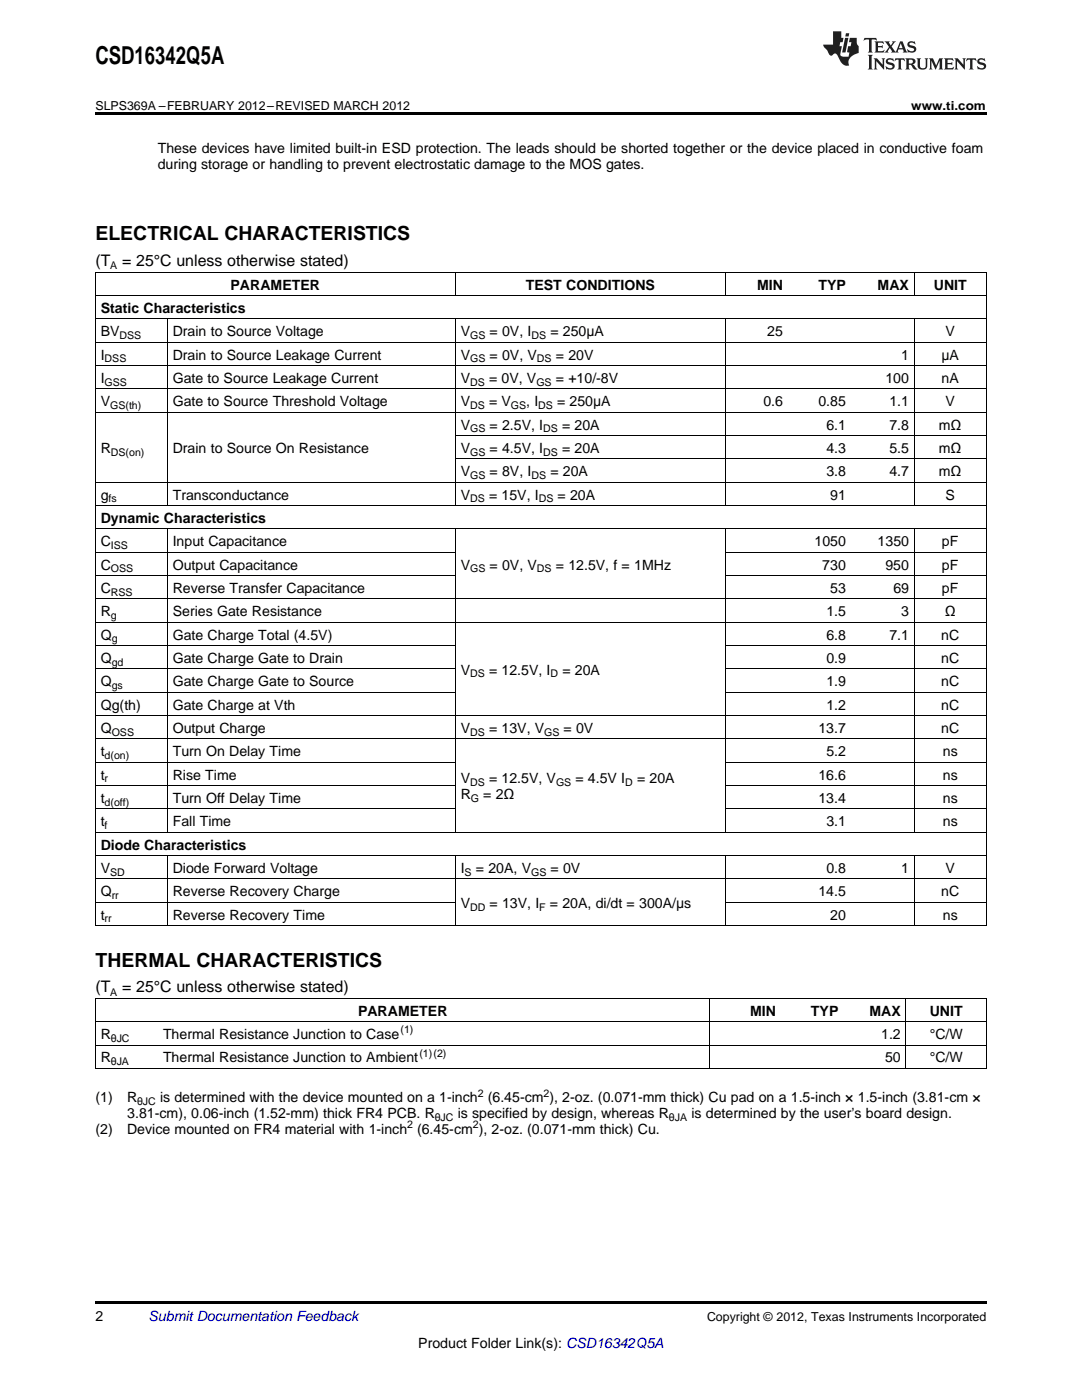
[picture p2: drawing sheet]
<svg xmlns="http://www.w3.org/2000/svg" width="216mm" height="279mm" viewBox="0 0 216 279" stroke-linecap="round" stroke-linejoin="round" font-family="sans-serif">
<defs><g id="words">
<text font-size="4.9" x="19" y="12.8">CSD16342Q5A</text>
<g font-size="3.9">
<text x="19" y="48">ELECTRICAL CHARACTERISTICS</text>
<text x="19" y="192.9">THERMAL CHARACTERISTICS</text>
</g>
<g font-size="3.2">
<text x="19" y="53.1">(T</text>
<text x="24.4" y="53.1">= 25°C unless otherwise stated)</text>
<text x="19" y="198">(T</text>
<text x="24.4" y="198">= 25°C unless otherwise stated)</text>
</g>
<g font-size="2.8">
<text x="31.5" y="30.5">These devices have limited built-in ESD protection. The leads should be shorted together or the device placed in conductive foam</text>
<text x="31.5" y="33.7">during storage or handling to prevent electrostatic damage to the MOS gates.</text>
<text x="46" y="57.8">PARAMETER</text>
<text x="104.9" y="57.8">TEST CONDITIONS</text>
<text x="151.1" y="57.8">MIN</text>
<text x="163.3" y="57.8">TYP</text>
<text x="175.1" y="57.8">MAX</text>
<text x="186.3" y="57.8">UNIT</text>
<text x="20.1" y="62.4">Static Characteristics</text>
<text x="20.1" y="67.1">BV</text>
<text x="20.1" y="71.8">I</text>
<text x="34.5" y="67.1">Drain to Source Voltage</text>
<text x="34.5" y="71.8">Drain to Source Leakage Current</text>
<text x="91.9" y="67.1">V</text>
<text x="91.9" y="71.8">V</text>
<text x="97.7" y="67.1">= 0V, I</text>
<text x="97.7" y="71.8">= 0V, V</text>
<text x="109.8" y="67.1">= 250μA</text>
<text x="110.9" y="71.8">= 20V</text>
<text x="153.1" y="67.1">25</text>
<text x="179.8" y="71.8">1</text>
<text x="187.9" y="71.8">μA</text>
<text x="188.7" y="67.1">V</text>
<text x="20.1" y="76.4">I</text>
<text x="34.5" y="76.4">Gate to Source Leakage Current</text>
<text x="91.9" y="76.4">V</text>
<text x="97.6" y="76.4">= 0V, V</text>
<text x="110.9" y="76.4">= +10/-8V</text>
<text x="176.7" y="76.4">100</text>
<text x="187.9" y="76.4">nA</text>
<text x="20.1" y="81.1">V</text>
<text x="34.5" y="81.1">Gate to Source Threshold Voltage</text>
<text x="91.9" y="81.1">V</text>
<text x="97.6" y="81.1">= V</text>
<text x="105" y="81.1">, I</text>
<text x="111.2" y="81.1">= 250μA</text>
<text x="152.3" y="81.1">0.6</text>
<text x="163.3" y="81.1">0.85</text>
<text x="177.5" y="81.1">1.1</text>
<text x="188.7" y="81.1">V</text>
<text x="91.9" y="85.7">V</text>
<text x="97.7" y="85.7">= 2.5V, I</text>
<text x="112.1" y="85.7">= 20A</text>
<text x="164.9" y="85.7">6.1</text>
<text x="177.5" y="85.7">7.8</text>
<text x="187.4" y="85.7">mΩ</text>
<text x="20.1" y="90.4">R</text>
<text x="34.5" y="90.4">Drain to Source On Resistance</text>
<text x="91.9" y="90.4">V</text>
<text x="91.9" y="95">V</text>
<text x="97.7" y="90.4">= 4.5V, I</text>
<text x="97.7" y="95">= 8V, I</text>
<text x="109.8" y="95">= 20A</text>
<text x="112.1" y="90.4">= 20A</text>
<text x="164.9" y="90.4">4.3</text>
<text x="164.9" y="95">3.8</text>
<text x="177.5" y="90.4">5.5</text>
<text x="177.5" y="95">4.7</text>
<text x="187.4" y="90.4">mΩ</text>
<text x="187.4" y="95">mΩ</text>
<text x="20.1" y="99.7">g</text>
<text x="34.5" y="99.7">Transconductance</text>
<text x="91.9" y="99.7">V</text>
<text x="97.6" y="99.7">= 15V, I</text>
<text x="111.3" y="99.7">= 20A</text>
<text x="165.7" y="99.7">91</text>
<text x="188.7" y="99.7">S</text>
<text x="20.1" y="104.4">Dynamic Characteristics</text>
<text x="20.1" y="109">C</text>
<text x="20.1" y="113.7">C</text>
<text x="34.5" y="109">Input Capacitance</text>
<text x="34.5" y="113.7">Output Capacitance</text>
<text x="91.9" y="113.7">V</text>
<text x="97.7" y="113.7">= 0V, V</text>
<text x="110.9" y="113.7">= 12.5V, f = 1MHz</text>
<text x="162.5" y="109">1050</text>
<text x="164.1" y="113.7">730</text>
<text x="175.1" y="109">1350</text>
<text x="176.7" y="113.7">950</text>
<text x="188" y="109">pF</text>
<text x="188" y="113.7">pF</text>
<text x="20.1" y="118.3">C</text>
<text x="34.5" y="118.3">Reverse Transfer Capacitance</text>
<text x="165.7" y="118.3">53</text>
<text x="178.3" y="118.3">69</text>
<text x="188" y="118.3">pF</text>
<text x="20.1" y="123">R</text>
<text x="34.5" y="123">Series Gate Resistance</text>
<text x="164.9" y="123">1.5</text>
<text x="179.8" y="123">3</text>
<text x="188.5" y="123">Ω</text>
<text x="20.1" y="127.6">Q</text>
<text x="34.5" y="127.6">Gate Charge Total (4.5V)</text>
<text x="164.9" y="127.6">6.8</text>
<text x="177.5" y="127.6">7.1</text>
<text x="187.8" y="127.6">nC</text>
<text x="20.1" y="132.3">Q</text>
<text x="20.1" y="136.9">Q</text>
<text x="34.5" y="132.3">Gate Charge Gate to Drain</text>
<text x="34.5" y="136.9">Gate Charge Gate to Source</text>
<text x="91.9" y="134.6">V</text>
<text x="97.6" y="134.6">= 12.5V, I</text>
<text x="112.2" y="134.6">= 20A</text>
<text x="164.9" y="132.3">0.9</text>
<text x="164.9" y="136.9">1.9</text>
<text x="187.8" y="132.3">nC</text>
<text x="187.8" y="136.9">nC</text>
<text x="20.1" y="141.6">Qg(th)</text>
<text x="34.5" y="141.6">Gate Charge at Vth</text>
<text x="164.9" y="141.6">1.2</text>
<text x="187.8" y="141.6">nC</text>
<text x="20.1" y="146.3">Q</text>
<text x="34.5" y="146.3">Output Charge</text>
<text x="91.9" y="146.3">V</text>
<text x="97.6" y="146.3">= 13V, V</text>
<text x="112.5" y="146.3">= 0V</text>
<text x="163.3" y="146.3">13.7</text>
<text x="187.8" y="146.3">nC</text>
<text x="20.1" y="150.9">t</text>
<text x="20.1" y="155.6">t</text>
<text x="34.5" y="150.9">Turn On Delay Time</text>
<text x="34.5" y="155.6">Rise Time</text>
<text x="163.3" y="155.6">16.6</text>
<text x="164.9" y="150.9">5.2</text>
<text x="188.1" y="150.9">ns</text>
<text x="188.1" y="155.6">ns</text>
<text x="20.1" y="160.2">t</text>
<text x="34.5" y="160.2">Turn Off Delay Time</text>
<text x="91.9" y="156.3">V</text>
<text x="91.9" y="159.5">R</text>
<text x="96.4" y="159.5">= 2Ω</text>
<text x="97.6" y="156.3">= 12.5V, V</text>
<text x="114.8" y="156.3">= 4.5V I</text>
<text x="127.1" y="156.3">= 20A</text>
<text x="163.3" y="160.2">13.4</text>
<text x="188.1" y="160.2">ns</text>
<text x="20.1" y="164.9">t</text>
<text x="34.5" y="164.9">Fall Time</text>
<text x="164.9" y="164.9">3.1</text>
<text x="188.1" y="164.9">ns</text>
<text x="20.1" y="169.5">Diode Characteristics</text>
<text x="20.1" y="174.2">V</text>
<text x="20.1" y="178.9">Q</text>
<text x="34.5" y="174.2">Diode Forward Voltage</text>
<text x="34.5" y="178.9">Reverse Recovery Charge</text>
<text x="91.9" y="174.2">I</text>
<text x="95" y="174.2">= 20A, V</text>
<text x="109.9" y="174.2">= 0V</text>
<text x="163.3" y="178.9">14.5</text>
<text x="164.9" y="174.2">0.8</text>
<text x="179.8" y="174.2">1</text>
<text x="187.8" y="178.9">nC</text>
<text x="188.7" y="174.2">V</text>
<text x="20.1" y="183.5">t</text>
<text x="34.5" y="183.5">Reverse Recovery Time</text>
<text x="91.9" y="181.2">V</text>
<text x="97.7" y="181.2">= 13V, I</text>
<text x="109.7" y="181.2">= 20A, di/dt = 300A/μs</text>
<text x="165.7" y="183.5">20</text>
<text x="188.1" y="183.5">ns</text>
<text x="71.4" y="202.7">PARAMETER</text>
<text x="149.7" y="202.7">MIN</text>
<text x="161.8" y="202.7">TYP</text>
<text x="173.5" y="202.7">MAX</text>
<text x="185.5" y="202.7">UNIT</text>
<text x="20.1" y="207.4">R</text>
<text x="32.5" y="207.4">Thermal Resistance Junction to Case</text>
<text x="175.8" y="207.4">1.2</text>
<text x="185.5" y="207.4">°C/W</text>
<text x="20.1" y="212">R</text>
<text x="32.5" y="212">Thermal Resistance Junction to Ambient</text>
<text x="176.6" y="212">50</text>
<text x="185.5" y="212">°C/W</text>
<text x="19" y="220">(1)</text>
<text x="25.4" y="220">R</text>
<text x="31.9" y="220">is determined with the device mounted on a 1-inch</text>
<text x="97.3" y="220">(6.45-cm ), 2-oz. (0.071-mm thick) Cu pad on a 1.5-inch × 1.5-inch (3.81-cm ×</text>
<text x="19" y="226.3">(2)</text>
<text x="25.4" y="226.3">Device mounted on FR4 material with 1-inch (6.45-cm ), 2-oz. (0.071-mm thick) Cu.</text>
<text x="25.4" y="223.2">3.81-cm), 0.06-inch (1.52-mm) thick FR4 PCB. R</text>
<text x="91.3" y="223.2">is specified by design, whereas R</text>
<text x="138" y="223.2">is determined by the user’s board design.</text>
<text x="19" y="263.6">2</text>
<text x="83.5" y="269">Product Folder Link(s): CSD16342Q5A</text>
</g>
<text font-size="2.8" fill="#0000c8" x="29.6" y="263.6">Submit Documentation Feedback</text>
<g font-size="2.5">
<text x="19" y="21.9">SLPS369A –FEBRUARY 2012–REVISED MARCH 2012</text>
<text x="181.8" y="21.9">www.ti.com</text>
<text x="141.1" y="263.6">Copyright © 2012, Texas Instruments Incorporated</text>
</g>
<g font-size="2.1">
<text x="22" y="53.8">A</text>
<text x="23.8" y="67.7">DSS</text>
<text x="93.8" y="67.7">GS</text>
<text x="106" y="67.7">DS</text>
<text x="20.9" y="72.3">DSS</text>
<text x="20.9" y="77">GSS</text>
<text x="93.8" y="72.3">GS</text>
<text x="93.8" y="77">DS</text>
<text x="107" y="77">GS</text>
<text x="107.1" y="72.3">DS</text>
<text x="22" y="81.6">GS(th)</text>
<text x="93.8" y="81.6">DS</text>
<text x="102" y="81.6">GS</text>
<text x="107.4" y="81.6">DS</text>
<text x="93.8" y="86.3">GS</text>
<text x="108.4" y="86.3">DS</text>
<text x="22.1" y="90.9">DS(on)</text>
<text x="93.8" y="90.9">GS</text>
<text x="93.8" y="95.6">GS</text>
<text x="106" y="95.6">DS</text>
<text x="108.4" y="90.9">DS</text>
<text x="21.7" y="100.3">fs</text>
<text x="93.8" y="100.3">DS</text>
<text x="107.5" y="100.3">DS</text>
<text x="22.1" y="109.6">ISS</text>
<text x="22.1" y="114.2">OSS</text>
<text x="22.1" y="118.9">RSS</text>
<text x="93.8" y="114.2">GS</text>
<text x="107.1" y="114.2">DS</text>
<text x="22.1" y="123.5">g</text>
<text x="22.3" y="128.2">g</text>
<text x="22.3" y="132.9">gd</text>
<text x="22.3" y="137.5">gs</text>
<text x="93.8" y="135.2">DS</text>
<text x="109.9" y="135.2">D</text>
<text x="22.3" y="146.8">OSS</text>
<text x="93.8" y="146.8">DS</text>
<text x="108.6" y="146.8">GS</text>
<text x="20.9" y="151.5">d(on)</text>
<text x="20.9" y="156.1">r</text>
<text x="20.9" y="160.8">d(off)</text>
<text x="93.8" y="156.9">DS</text>
<text x="93.9" y="160.1">G</text>
<text x="110.9" y="156.9">GS</text>
<text x="124.7" y="156.9">D</text>
<text x="20.9" y="165.5">f</text>
<text x="22" y="174.8">SD</text>
<text x="22.3" y="179.4">rr</text>
<text x="92.7" y="174.8">S</text>
<text x="106" y="174.8">GS</text>
<text x="20.9" y="184.1">rr</text>
<text x="93.8" y="181.8">DD</text>
<text x="107.6" y="181.8">F</text>
<text x="22" y="198.7">A</text>
<text x="22.1" y="207.9">θJC</text>
<text x="79.9" y="206.2">(1)</text>
<text x="22.1" y="212.6">θJA</text>
<text x="83.7" y="210.9">(1)(2)</text>
<text x="27.3" y="220.6">θJC</text>
<text x="95.3" y="218.9">2</text>
<text x="108.4" y="218.9">2</text>
<text x="81.2" y="225.2">2</text>
<text x="86.7" y="223.7">θJC</text>
<text x="94.3" y="225.2">2</text>
<text x="133.5" y="223.7">θJA</text>
</g>
</g></defs>
<g fill="#231f20">
<path d="M172.5 7.6l-.1 .5 .4-.2h.6v.1v2.1l-.2 .4h.9l-.2-.4v-2.1l.1-.1h.5l.5 .2-.2-.5zM174.5 8.3l.2 .3v1.5l-.2 .4h1.8l.2-.6a1.04 1.04 0 0 1-1.3 .2v-.7h.6l.3 .2v-.6l-.3 .2h-.6v-.6l.8-.1 .4 .3-.2-.5zM176.5 8.3l.9 1.1-.9 1.1h.8l-.2-.2 .4-.7 .5 .7-.2 .2h1.5l-.2-.2 .2-.4h.9l.1 .4-.2 .2h1l-.3-.3-.7-1.9h-.5l-.9 2-.8-1 .9-1h-.8l.1 .3-.4 .5-.3-.6 .1-.2zM179.7 8.6l.4 1h-.7zM181.3 8.4a.63 .63 0 0 0-.2 .7 .63 .63 0 0 0 .6 .4l.6 .2 .1 .2a.75 .75 0 0 1-.7 .4 .75 .75 0 0 1-.6-.5l.1 .7 .1-.1a1.11 1.11 0 0 0 1.5-.6 1.13 1.13 0 0 0-1.2-.8l-.1-.4a1.04 1.04 0 0 1 1.2 .2l-.2-.5-.2 .1-.4-.2zM173.2 10.9l.2 .4v2.2l-.2 .4h1l-.3-.4v-2.2l.3-.4zM174.3 11.6l.3 .4v1.5l-.3 .4h.8l-.2-.4v-1.3l1.5 1.7v-1.9l.2-.4h-.7l.2 .4v.9l-1.1-1.3zM177 11.8a.62 .62 0 0 0-.2 .7 .62 .62 0 0 0 .6 .4l.6 .1 .1 .3a.76 .76 0 0 1-.7 .3 .76 .76 0 0 1-.7-.4l.2 .7 .1-.1a1.11 1.11 0 0 0 1.5-.6 1.13 1.13 0 0 0-1.2-.8l-.1-.4a1.04 1.04 0 0 1 1.2 .2l-.2-.6-.2 .1-.5-.1zM178.7 11.6l-.2 .6a.61 .61 0 0 1 .8-.3v1.6l-.2 .4h.9l-.2-.4v-1.6a.63 .63 0 0 1 .7 .3l-.1-.6zM180.6 11.6l.3 .4v1.5l-.3 .4h1l-.2-.2-.1-.8 .6 .2a.76 .76 0 0 0 1.2 .7l-1-1a.58 .58 0 0 0 .6-.5 .58 .58 0 0 0-.5-.6zM181.4 11.9h.1a.45 .45 0 0 1 .5 .1 .45 .45 0 0 1 .1 .5l-.8 .2zM182.9 11.6l.2 .2a2.17 2.17 0 0 0 .3 1.9 .99 .99 0 0 0 1.6-.6v-1.1l.2-.4h-.7l.2 .2a1.92 1.92 0 0 1-.2 1.8 .6 .6 0 0 1-.9-.5v-1.1l.2-.4zM185.4 11.6l.2 .4v1.5l-.2 .4h.7l-.2-.4v-1.4l.8 1.8 .8-1.8v1.4l-.2 .4h.9l-.2-.4v-1.5l.2-.4h-.8l-.6 1.5-.6-1.5zM188.4 11.6l.2 .4v1.5l-.2 .4h1.8l.1-.6a1.04 1.04 0 0 1-1.2 .1v-.6h.5l.4 .2v-.6l-.4 .2h-.5v-.7h.8l.3 .3-.1-.6zM190.5 11.6l.2 .4v1.5l-.2 .4h.7l-.2-.4v-1.3l1.5 1.7v-1.9l.2-.4h-.7l.2 .4v.9l-1.1-1.3zM192.9 11.6l-.1 .6a.61 .61 0 0 1 .7-.3l.1 1.6-.3 .4h1l-.3-.4 .1-1.6a.63 .63 0 0 1 .7 .3l-.1-.6zM195.2 11.8a.62 .62 0 0 0-.2 .7 .62 .62 0 0 0 .6 .4l.6 .1 .1 .3a.76 .76 0 0 1-.7 .3 .76 .76 0 0 1-.6-.4l.1 .7 .1-.1a1.11 1.11 0 0 0 1.6-.6 1.13 1.13 0 0 0-1.3-.8l-.1-.4a1.04 1.04 0 0 1 1.2 .2l-.1-.6-.2 .1-.5-.1z"/>
<path d="M166.2 6.3v2.6h-1.9v.4l.8 .9a.91 .91 0 0 0 1 .8 .56 .56 0 0 1 .5-.3 .56 .56 0 0 1 .5 .3l.4 .8a1.53 1.53 0 0 0 1.9 1.2 1.54 1.54 0 0 1 1-2.1l.9-.3v-1.4a1.52 1.52 0 0 1-.4-1.6h-1.3l-.2 .8h.5l-.2 .8h-.5l-.1 1v.2l.4 .1-.2 .8a1.93 1.93 0 0 1-1.6-.3l.3-1.8h-.5l.2-.8h.4l.2-.8h-.4v-1.3zM168.6 7.6l-.6 2.9h.7l.6-2.9zM168.8 6.6l-.1 .7h.6l.2-.7z"/>
</g>
<path d="M19 22.5h177.8v.5h-177.8zM19 259.7h177.8v.5h-177.8z" fill="#000"/>
<g fill="none" stroke="#000" stroke-width=".2">
<path d="M19 59h177.8M19 54.3h177.8M19.1 54.4v130.4M90.8 54.4v4.7M144.7 54.4v4.7M182.4 54.4v4.7M196.8 54.4v130.4M19 77.6h177.8M19 73h177.8M19 68.3h177.8M19 63.7h177.8M33.4 63.7v37.3"/>
<path d="M90.8 63.7v37.3M144.7 63.7v37.3M182.4 63.7v37.3M19 96.3h177.8M19 82.3h177.8M90.9 91.6h105.9M90.9 86.9h105.9M19 119.5h177.8M19 114.9h71.9M19 110.2h71.9M19 105.6h177.8M19 100.9h177.8"/>
<path d="M33.4 105.6v60.6M90.8 105.6v60.6M144.7 105.6v60.6M144.7 114.9h52.1M144.7 110.2h52.1M182.4 105.6v60.6M19 138.2h71.9M19 133.5h71.9M19 128.9h71.9M19 124.2h177.8M144.7 138.2h52.1M144.7 133.5h52.1"/>
<path d="M144.7 128.9h52.1M19 156.8h71.9M19 152.1h71.9M19 147.5h177.8M19 142.8h177.8M144.7 156.8h52.1M144.7 152.1h52.1M19 175.4h177.8M19 170.8h177.8M19 166.1h177.8M19 161.4h71.9M33.4 170.8v14"/>
<path d="M90.8 170.8v14M144.7 170.8v14M144.7 161.4h52.1M182.4 170.8v14M19 199.3h177.8M19 184.7h177.8M19 180.1h71.9M19.1 199.3v14M141.7 199.3v14M144.7 180.1h52.1M180.8 199.3v14M196.8 199.3v14"/>
<path d="M19 213.2h177.8M19 208.6h177.8M19 203.9h177.8"/>
</g>
<use href="#words"/>
</svg>
